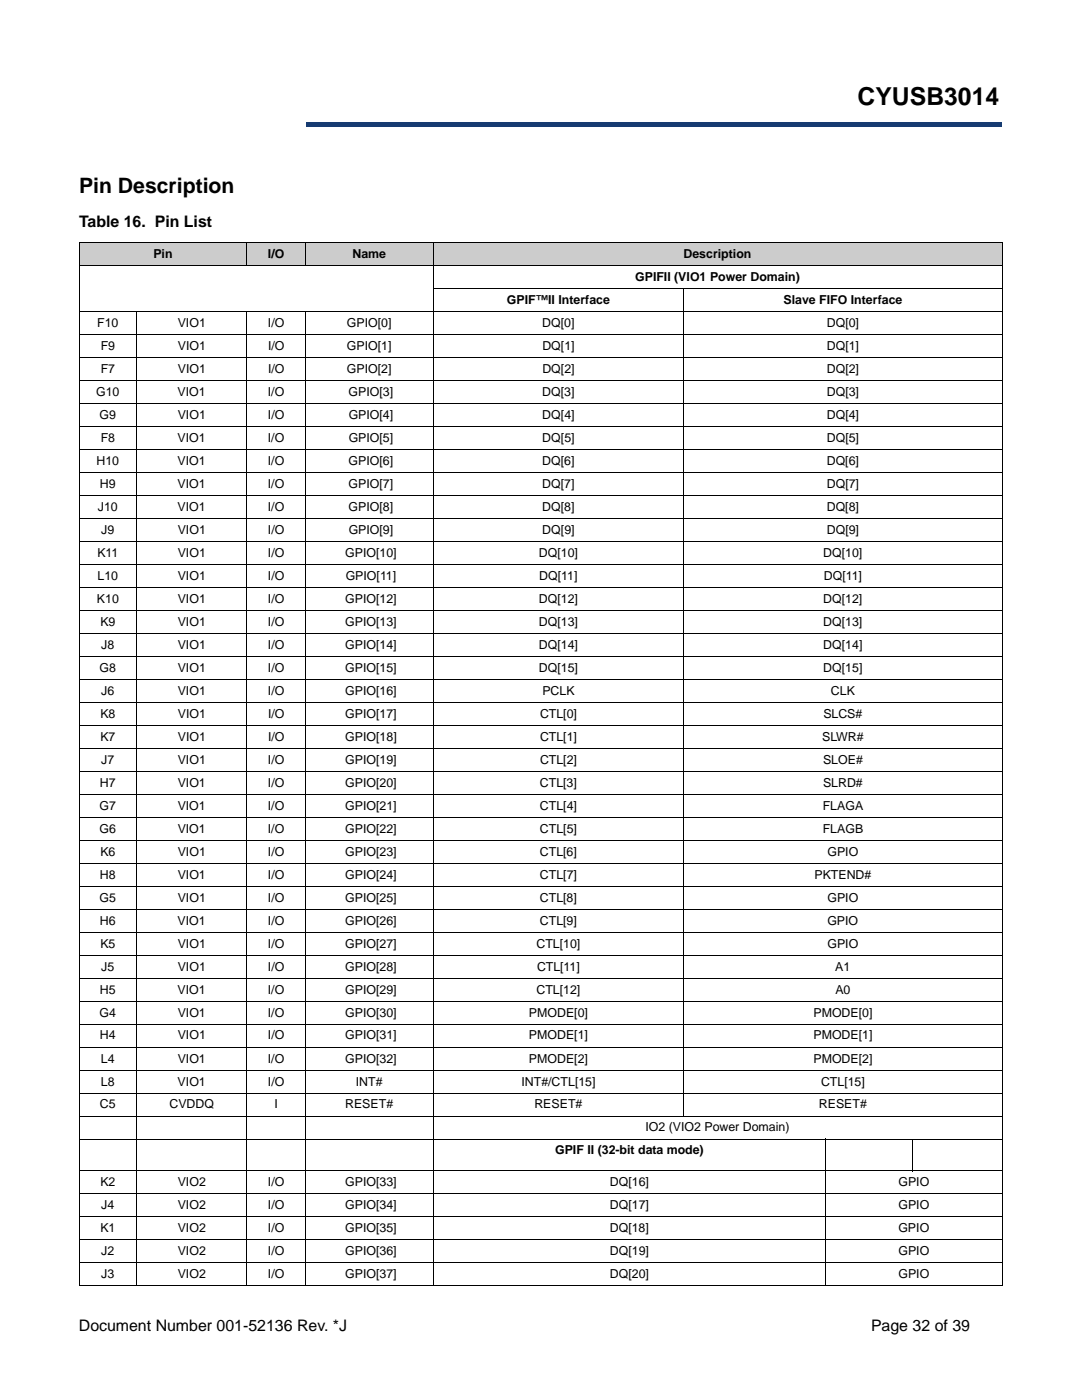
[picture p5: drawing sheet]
<svg xmlns="http://www.w3.org/2000/svg" width="216mm" height="279mm" viewBox="0 0 216 279" stroke-linecap="round" stroke-linejoin="round" font-family="sans-serif">
<defs><g id="words">
<text font-size="4.9" x="171.1" y="20.9">CYUSB3014</text>
<text font-size="4.2" x="15.8" y="38.6">Pin Description</text>
<g font-size="3.2">
<text x="15.8" y="45.3">Table 16. Pin List</text>
<text x="15.7" y="265.6">Document Number 001-52136 Rev. *J</text>
<text x="173.8" y="265.6">Page 32 of 39</text>
</g>
<g font-size="2.5">
<text x="30.6" y="51.5">Pin</text>
<text x="53.5" y="51.5">I/O</text>
<text x="70.3" y="51.5">Name</text>
<text x="136.4" y="51.5">Description</text>
<text x="126.7" y="56.1">GPIFII (VIO1 Power Domain)</text>
<text x="19.4" y="65.3">F10</text>
<text x="35.5" y="65.3">VIO1</text>
<text x="53.5" y="65.3">I/O</text>
<text x="69.2" y="65.3">GPIO[0]</text>
<text x="101.2" y="60.7">GPIF™II Interface</text>
<text x="108.2" y="65.3">DQ[0]</text>
<text x="156.3" y="60.7">Slave FIFO Interface</text>
<text x="165" y="65.3">DQ[0]</text>
<text x="20.1" y="69.9">F9</text>
<text x="35.5" y="69.9">VIO1</text>
<text x="53.5" y="69.9">I/O</text>
<text x="69.2" y="69.9">GPIO[1]</text>
<text x="108.2" y="69.9">DQ[1]</text>
<text x="165" y="69.9">DQ[1]</text>
<text x="20.1" y="74.5">F7</text>
<text x="35.5" y="74.5">VIO1</text>
<text x="53.5" y="74.5">I/O</text>
<text x="69.2" y="74.5">GPIO[2]</text>
<text x="108.2" y="74.5">DQ[2]</text>
<text x="165" y="74.5">DQ[2]</text>
<text x="19.2" y="79">G10</text>
<text x="19.9" y="83.6">G9</text>
<text x="35.4" y="79">VIO1</text>
<text x="35.5" y="83.6">VIO1</text>
<text x="53.5" y="79">I/O</text>
<text x="53.5" y="83.6">I/O</text>
<text x="69.6" y="79">GPIO[3]</text>
<text x="69.6" y="83.6">GPIO[4]</text>
<text x="108.2" y="79">DQ[3]</text>
<text x="108.2" y="83.6">DQ[4]</text>
<text x="165" y="79">DQ[3]</text>
<text x="165" y="83.6">DQ[4]</text>
<text x="20.1" y="88.2">F8</text>
<text x="35.5" y="88.2">VIO1</text>
<text x="53.5" y="88.2">I/O</text>
<text x="69.6" y="88.2">GPIO[5]</text>
<text x="108.2" y="88.2">DQ[5]</text>
<text x="165" y="88.2">DQ[5]</text>
<text x="19.3" y="92.8">H10</text>
<text x="35.4" y="92.8">VIO1</text>
<text x="53.5" y="92.8">I/O</text>
<text x="69.6" y="92.8">GPIO[6]</text>
<text x="108.2" y="92.8">DQ[6]</text>
<text x="165" y="92.8">DQ[6]</text>
<text x="19.5" y="102">J10</text>
<text x="19.9" y="97.4">H9</text>
<text x="35.4" y="102">VIO1</text>
<text x="35.4" y="97.4">VIO1</text>
<text x="53.5" y="102">I/O</text>
<text x="53.5" y="97.4">I/O</text>
<text x="69.6" y="102">GPIO[8]</text>
<text x="69.6" y="97.4">GPIO[7]</text>
<text x="108.2" y="102">DQ[8]</text>
<text x="108.2" y="97.4">DQ[7]</text>
<text x="165" y="102">DQ[8]</text>
<text x="165" y="97.4">DQ[7]</text>
<text x="20.2" y="106.6">J9</text>
<text x="35.5" y="106.6">VIO1</text>
<text x="53.5" y="106.6">I/O</text>
<text x="69.6" y="106.6">GPIO[9]</text>
<text x="108.2" y="106.6">DQ[9]</text>
<text x="165" y="106.6">DQ[9]</text>
<text x="19.4" y="111.1">K11</text>
<text x="35.5" y="111.1">VIO1</text>
<text x="53.5" y="111.1">I/O</text>
<text x="68.9" y="111.1">GPIO[10]</text>
<text x="107.5" y="111.1">DQ[10]</text>
<text x="164.3" y="111.1">DQ[10]</text>
<text x="19.5" y="115.7">L10</text>
<text x="35.5" y="115.7">VIO1</text>
<text x="53.5" y="115.7">I/O</text>
<text x="69" y="115.7">GPIO[11]</text>
<text x="107.6" y="115.7">DQ[11]</text>
<text x="164.4" y="115.7">DQ[11]</text>
<text x="19.3" y="120.3">K10</text>
<text x="20" y="124.9">K9</text>
<text x="35.5" y="120.3">VIO1</text>
<text x="35.5" y="124.9">VIO1</text>
<text x="53.5" y="120.3">I/O</text>
<text x="53.5" y="124.9">I/O</text>
<text x="68.9" y="120.3">GPIO[12]</text>
<text x="68.9" y="124.9">GPIO[13]</text>
<text x="107.5" y="120.3">DQ[12]</text>
<text x="107.5" y="124.9">DQ[13]</text>
<text x="164.3" y="120.3">DQ[12]</text>
<text x="164.3" y="124.9">DQ[13]</text>
<text x="20.2" y="129.5">J8</text>
<text x="35.5" y="129.5">VIO1</text>
<text x="53.5" y="129.5">I/O</text>
<text x="68.9" y="129.5">GPIO[14]</text>
<text x="107.5" y="129.5">DQ[14]</text>
<text x="164.3" y="129.5">DQ[14]</text>
<text x="19.9" y="134.1">G8</text>
<text x="35.5" y="134.1">VIO1</text>
<text x="53.5" y="134.1">I/O</text>
<text x="68.9" y="134.1">GPIO[15]</text>
<text x="107.5" y="134.1">DQ[15]</text>
<text x="164.3" y="134.1">DQ[15]</text>
<text x="20" y="143.3">K8</text>
<text x="20.2" y="138.7">J6</text>
<text x="35.5" y="138.7">VIO1</text>
<text x="35.5" y="143.3">VIO1</text>
<text x="53.5" y="138.7">I/O</text>
<text x="53.5" y="143.3">I/O</text>
<text x="68.9" y="138.7">GPIO[16]</text>
<text x="68.9" y="143.3">GPIO[17]</text>
<text x="107.8" y="143.3">CTL[0]</text>
<text x="108.2" y="138.7">PCLK</text>
<text x="164.3" y="143.3">SLCS#</text>
<text x="165.8" y="138.7">CLK</text>
<text x="20" y="147.8">K7</text>
<text x="35.5" y="147.8">VIO1</text>
<text x="53.5" y="147.8">I/O</text>
<text x="68.9" y="147.8">GPIO[18]</text>
<text x="107.8" y="147.8">CTL[1]</text>
<text x="164" y="147.8">SLWR#</text>
<text x="20.2" y="152.4">J7</text>
<text x="35.5" y="152.4">VIO1</text>
<text x="53.5" y="152.4">I/O</text>
<text x="68.9" y="152.4">GPIO[19]</text>
<text x="107.8" y="152.4">CTL[2]</text>
<text x="164.2" y="152.4">SLOE#</text>
<text x="19.9" y="161.6">G7</text>
<text x="19.9" y="157">H7</text>
<text x="35.5" y="161.6">VIO1</text>
<text x="35.5" y="157">VIO1</text>
<text x="53.5" y="161.6">I/O</text>
<text x="53.5" y="157">I/O</text>
<text x="68.9" y="161.6">GPIO[21]</text>
<text x="68.9" y="157">GPIO[20]</text>
<text x="107.7" y="157">CTL[3]</text>
<text x="107.7" y="161.6">CTL[4]</text>
<text x="164.2" y="161.6">FLAGA</text>
<text x="164.2" y="157">SLRD#</text>
<text x="19.9" y="166.2">G6</text>
<text x="35.5" y="166.2">VIO1</text>
<text x="53.5" y="166.2">I/O</text>
<text x="68.9" y="166.2">GPIO[22]</text>
<text x="107.7" y="166.2">CTL[5]</text>
<text x="164.2" y="166.2">FLAGB</text>
<text x="20" y="170.8">K6</text>
<text x="35.5" y="170.8">VIO1</text>
<text x="53.5" y="170.8">I/O</text>
<text x="68.9" y="170.8">GPIO[23]</text>
<text x="107.7" y="170.8">CTL[6]</text>
<text x="165.1" y="170.8">GPIO</text>
<text x="19.9" y="179.9">G5</text>
<text x="19.9" y="175.4">H8</text>
<text x="35.5" y="179.9">VIO1</text>
<text x="35.5" y="175.4">VIO1</text>
<text x="53.5" y="175.4">I/O</text>
<text x="53.5" y="179.9">I/O</text>
<text x="68.9" y="175.4">GPIO[24]</text>
<text x="68.9" y="179.9">GPIO[25]</text>
<text x="107.7" y="175.4">CTL[7]</text>
<text x="107.7" y="179.9">CTL[8]</text>
<text x="162.5" y="175.4">PKTEND#</text>
<text x="165.1" y="179.9">GPIO</text>
<text x="19.9" y="184.5">H6</text>
<text x="35.5" y="184.5">VIO1</text>
<text x="53.5" y="184.5">I/O</text>
<text x="68.9" y="184.5">GPIO[26]</text>
<text x="107.7" y="184.5">CTL[9]</text>
<text x="165.1" y="184.5">GPIO</text>
<text x="20" y="189.1">K5</text>
<text x="35.5" y="189.1">VIO1</text>
<text x="53.5" y="189.1">I/O</text>
<text x="68.9" y="189.1">GPIO[27]</text>
<text x="107" y="189.1">CTL[10]</text>
<text x="165.1" y="189.1">GPIO</text>
<text x="20.2" y="193.7">J5</text>
<text x="35.5" y="193.7">VIO1</text>
<text x="53.5" y="193.7">I/O</text>
<text x="68.9" y="193.7">GPIO[28]</text>
<text x="107.2" y="193.7">CTL[11]</text>
<text x="166.7" y="193.7">A1</text>
<text x="19.9" y="202.9">G4</text>
<text x="19.9" y="198.3">H5</text>
<text x="35.4" y="198.3">VIO1</text>
<text x="35.5" y="202.9">VIO1</text>
<text x="53.5" y="198.3">I/O</text>
<text x="53.5" y="202.9">I/O</text>
<text x="68.9" y="198.3">GPIO[29]</text>
<text x="68.9" y="202.9">GPIO[30]</text>
<text x="105.5" y="202.9">PMODE[0]</text>
<text x="107" y="198.3">CTL[12]</text>
<text x="162.3" y="202.9">PMODE[0]</text>
<text x="166.7" y="198.3">A0</text>
<text x="19.9" y="207.5">H4</text>
<text x="35.5" y="207.5">VIO1</text>
<text x="53.5" y="207.5">I/O</text>
<text x="68.9" y="207.5">GPIO[31]</text>
<text x="105.5" y="207.5">PMODE[1]</text>
<text x="162.3" y="207.5">PMODE[1]</text>
<text x="20.2" y="212">L4</text>
<text x="35.5" y="212">VIO1</text>
<text x="53.5" y="212">I/O</text>
<text x="68.9" y="212">GPIO[32]</text>
<text x="105.5" y="212">PMODE[2]</text>
<text x="162.3" y="212">PMODE[2]</text>
<text x="19.9" y="221.2">C5</text>
<text x="20.2" y="216.6">L8</text>
<text x="33.8" y="221.2">CVDDQ</text>
<text x="35.5" y="216.6">VIO1</text>
<text x="53.5" y="216.6">I/O</text>
<text x="54.8" y="221.2">I</text>
<text x="68.9" y="221.2">RESET#</text>
<text x="71" y="216.6">INT#</text>
<text x="104" y="216.6">INT#/CTL[15]</text>
<text x="106.6" y="221.2">RESET#</text>
<text x="163.4" y="221.2">RESET#</text>
<text x="163.8" y="216.6">CTL[15]</text>
<text x="128.8" y="225.8">IO2 (VIO2 Power Domain)</text>
<text x="110.8" y="230.4">GPIF II (32-bit data mode)</text>
<text x="20" y="236.7">K2</text>
<text x="35.5" y="236.7">VIO2</text>
<text x="53.5" y="236.7">I/O</text>
<text x="68.9" y="236.7">GPIO[33]</text>
<text x="121.7" y="236.7">DQ[16]</text>
<text x="179.3" y="236.7">GPIO</text>
<text x="20" y="245.9">K1</text>
<text x="20.2" y="241.3">J4</text>
<text x="35.5" y="241.3">VIO2</text>
<text x="35.5" y="245.9">VIO2</text>
<text x="53.5" y="241.3">I/O</text>
<text x="53.5" y="245.9">I/O</text>
<text x="68.9" y="241.3">GPIO[34]</text>
<text x="68.9" y="245.9">GPIO[35]</text>
<text x="121.7" y="245.9">DQ[18]</text>
<text x="121.7" y="241.3">DQ[17]</text>
<text x="179.3" y="245.9">GPIO</text>
<text x="179.3" y="241.3">GPIO</text>
<text x="20.2" y="250.5">J2</text>
<text x="35.5" y="250.5">VIO2</text>
<text x="53.5" y="250.5">I/O</text>
<text x="68.9" y="250.5">GPIO[36]</text>
<text x="121.7" y="250.5">DQ[19]</text>
<text x="179.3" y="250.5">GPIO</text>
<text x="20.2" y="255.1">J3</text>
<text x="35.5" y="255.1">VIO2</text>
<text x="53.5" y="255.1">I/O</text>
<text x="68.9" y="255.1">GPIO[37]</text>
<text x="121.7" y="255.1">DQ[20]</text>
<text x="179.3" y="255.1">GPIO</text>
</g>
</g></defs>
<path d="M61 24.4h138.8v.9h-138.8z" fill="#163b71"/>
<path d="M61 24.4h138.9" fill="none" stroke="#163b71" stroke-width=".2"/>
<path d="M199.7 24.4h.2v1h-.2z" fill="#163b71"/>
<path d="M61 25.3h138.8" fill="none" stroke="#163b71" stroke-width=".2"/>
<path d="M61 24.3h.1v1h-.1z" fill="#163b71"/>
<path d="M15.8 8.6h45.2v18h-45.2z" fill="#fff"/>
<g fill="#ccc">
<path d="M15.8 48.5h33.5v4.5h-33.5z"/>
<path d="M49.3 48.5h11.6v4.5h-11.6z"/>
<path d="M60.9 48.5h25.5v4.5h-25.5z"/>
<path d="M86.4 48.5h113.5v4.5h-113.5z"/>
</g>
<g fill="none" stroke="#000" stroke-width=".2">
<path d="M15.7 48.5h184.3M15.7 53h184.3M15.8 48.6v207.9M49.3 48.4v4.7M60.9 48.4v4.7M86.3 57.6h113.7M86.4 48.4v208.3M136.5 57.6v165.2M199.9 48.6v207.9M15.7 62.2h184.3M15.7 66.8h184.3M15.7 71.4h184.3"/>
<path d="M15.7 76h184.3M27.3 62.1v194.6M49.3 62.1v194.6M60.9 62.1v194.6M15.7 80.6h184.3M15.7 85.2h184.3M15.7 89.7h184.3M15.7 94.3h184.3M15.7 98.9h184.3M15.7 103.5h184.3M15.7 108.1h184.3M15.7 112.7h184.3"/>
<path d="M15.7 117.3h184.3M15.7 121.9h184.3M15.7 126.4h184.3M15.7 131h184.3M15.7 135.6h184.3M15.7 140.2h184.3M15.7 144.8h184.3M15.7 149.4h184.3M15.7 153.9h184.3M15.7 158.5h184.3M15.7 163.1h184.3M15.7 167.7h184.3"/>
<path d="M15.7 172.3h184.3M15.7 176.9h184.3M15.7 181.5h184.3M15.7 186.1h184.3M15.7 190.6h184.3M15.7 195.2h184.3M15.7 199.8h184.3M15.7 204.4h184.3M15.7 209h184.3M15.7 213.6h184.3M15.7 218.2h184.3M15.7 222.7h184.3"/>
<path d="M15.7 227.3h184.3M15.7 233.7h184.3M15.7 238.3h184.3M164.8 227.2v29.5M182.1 227.2v6.6M15.7 242.9h184.3M15.7 247.4h184.3M15.7 252h184.3M15.7 256.6h184.3"/>
</g>
<use href="#words"/>
</svg>
